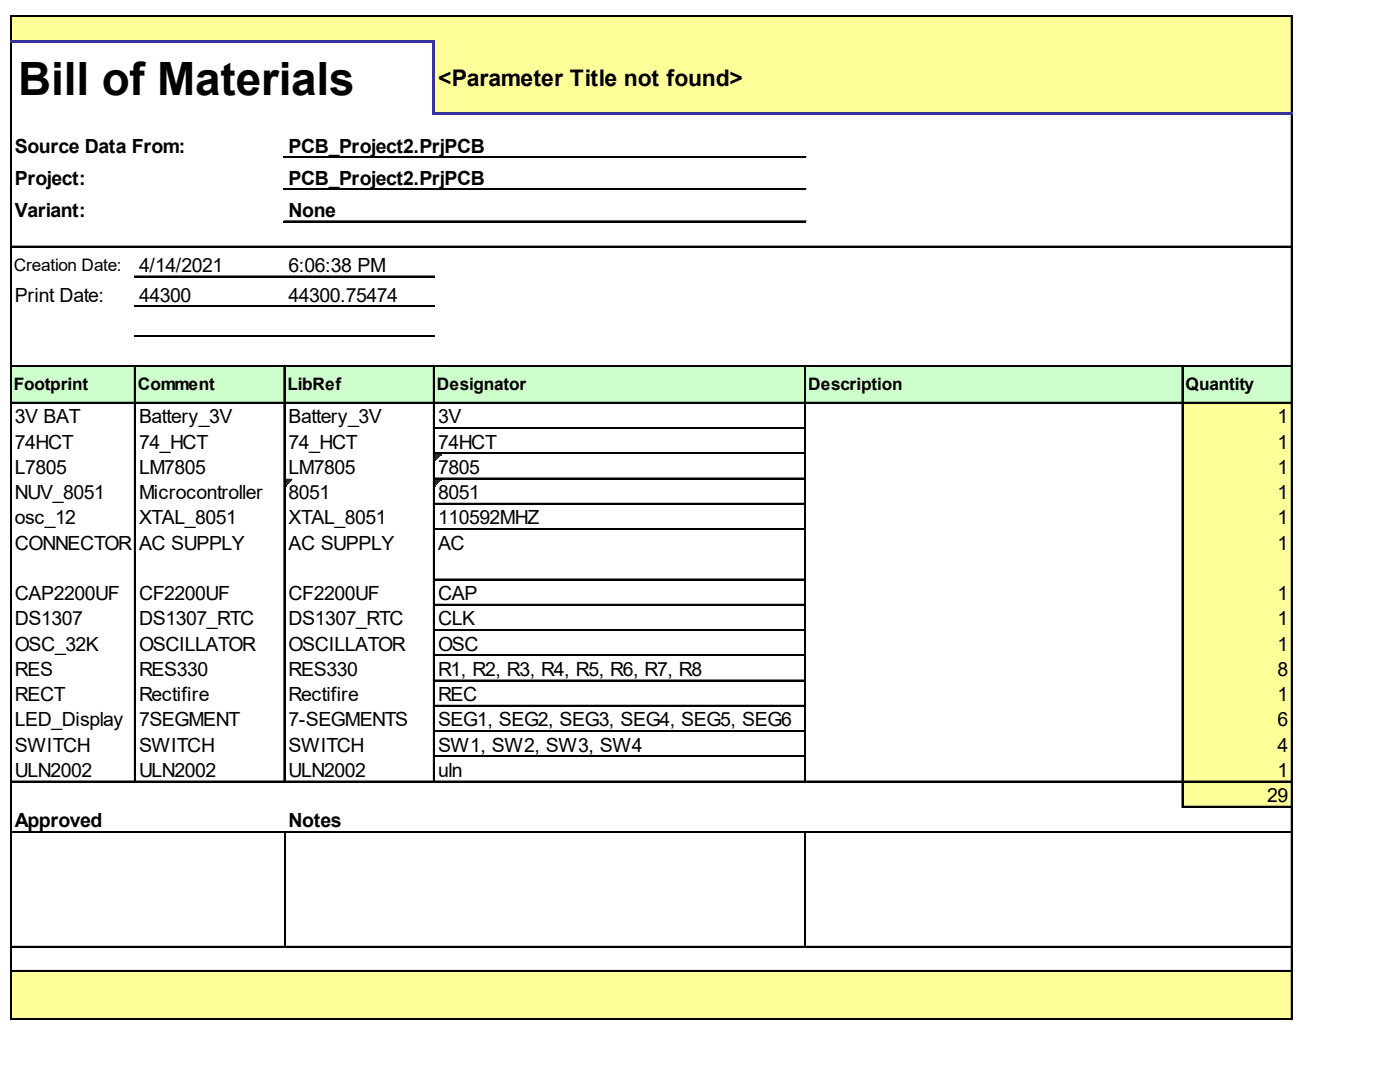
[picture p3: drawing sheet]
<svg xmlns="http://www.w3.org/2000/svg" width="271mm" height="206mm" viewBox="0 0 271 206" stroke-linecap="round" stroke-linejoin="round" font-family="sans-serif">
<defs><g id="words">
<text font-size="8.9" x="3.5" y="18.4">Bill of Materials</text>
<text font-size="4.4" x="84.8" y="16.6">&lt;Parameter Title not found&gt;</text>
<g font-size="3.8">
<text x="2.9" y="29.5">Source Data From:</text>
<text x="55.8" y="29.5">PCB_Project2.PrjPCB</text>
<text x="2.9" y="35.7">Project:</text>
<text x="55.8" y="35.7">PCB_Project2.PrjPCB</text>
<text x="2.9" y="41.9">Variant:</text>
<text x="55.8" y="41.9">None</text>
<text x="26.9" y="52.6">4/14/2021</text>
<text x="55.8" y="52.6">6:06:38 PM</text>
<text x="2.9" y="58.4">Print Date:</text>
<text x="26.9" y="58.4">44300</text>
<text x="55.8" y="58.4">44300.75474</text>
<text x="2.9" y="81.9">3V BAT</text>
<text x="26.9" y="81.9">Battery_3V</text>
<text x="55.8" y="81.9">Battery_3V</text>
<text x="84.8" y="81.9">3V</text>
<text x="247.2" y="81.9">1</text>
<text x="2.9" y="86.8">74HCT</text>
<text x="26.9" y="86.8">74_HCT</text>
<text x="55.8" y="86.8">74_HCT</text>
<text x="84.8" y="86.8">74HCT</text>
<text x="247.2" y="86.8">1</text>
<text x="2.9" y="91.7">L7805</text>
<text x="26.9" y="91.7">LM7805</text>
<text x="55.8" y="91.7">LM7805</text>
<text x="84.8" y="91.7">7805</text>
<text x="247.2" y="91.7">1</text>
<text x="2.9" y="96.6">NUV_8051</text>
<text x="2.9" y="101.4">osc_12</text>
<text x="26.9" y="96.6">Microcontroller</text>
<text x="26.9" y="101.4">XTAL_8051</text>
<text x="55.8" y="96.6">8051</text>
<text x="55.8" y="101.4">XTAL_8051</text>
<text x="84.8" y="96.6">8051</text>
<text x="84.8" y="101.4">110592MHZ</text>
<text x="247.2" y="96.6">1</text>
<text x="247.2" y="101.4">1</text>
<text x="2.9" y="106.3">CONNECTOR</text>
<text x="26.9" y="106.3">AC SUPPLY</text>
<text x="55.8" y="106.3">AC SUPPLY</text>
<text x="84.8" y="106.3">AC</text>
<text x="247.2" y="106.3">1</text>
<text x="2.9" y="116.1">CAP2200UF</text>
<text x="26.9" y="116.1">CF2200UF</text>
<text x="55.8" y="116.1">CF2200UF</text>
<text x="84.8" y="116.1">CAP</text>
<text x="247.2" y="116.1">1</text>
<text x="2.9" y="121">DS1307</text>
<text x="2.9" y="125.9">OSC_32K</text>
<text x="26.9" y="121">DS1307_RTC</text>
<text x="26.9" y="125.9">OSCILLATOR</text>
<text x="55.8" y="121">DS1307_RTC</text>
<text x="55.8" y="125.9">OSCILLATOR</text>
<text x="84.8" y="121">CLK</text>
<text x="84.8" y="125.9">OSC</text>
<text x="247.2" y="121">1</text>
<text x="247.2" y="125.9">1</text>
<text x="2.9" y="130.8">RES</text>
<text x="26.9" y="130.8">RES330</text>
<text x="55.8" y="130.8">RES330</text>
<text x="84.8" y="130.8">R1, R2, R3, R4, R5, R6, R7, R8</text>
<text x="247.2" y="130.8">8</text>
<text x="2.9" y="135.6">RECT</text>
<text x="26.9" y="135.6">Rectifire</text>
<text x="55.8" y="135.6">Rectifire</text>
<text x="84.8" y="135.6">REC</text>
<text x="247.2" y="135.6">1</text>
<text x="2.9" y="140.5">LED_Display</text>
<text x="26.9" y="140.5">7SEGMENT</text>
<text x="55.8" y="140.5">7-SEGMENTS</text>
<text x="84.8" y="140.5">SEG1, SEG2, SEG3, SEG4, SEG5, SEG6</text>
<text x="247.2" y="140.5">6</text>
<text x="2.9" y="145.4">SWITCH</text>
<text x="26.9" y="145.4">SWITCH</text>
<text x="55.8" y="145.4">SWITCH</text>
<text x="84.8" y="145.4">SW1, SW2, SW3, SW4</text>
<text x="247.2" y="145.4">4</text>
<text x="2.9" y="150.3">ULN2002</text>
<text x="26.9" y="150.3">ULN2002</text>
<text x="55.8" y="150.3">ULN2002</text>
<text x="84.8" y="150.3">uln</text>
<text x="245.2" y="155.2">29</text>
<text x="247.2" y="150.3">1</text>
<text x="2.9" y="160.1">Approved</text>
<text x="55.8" y="160.1">Notes</text>
</g>
<g font-size="3.3">
<text x="2.7" y="52.4">Creation Date:</text>
<text x="2.7" y="75.5">Footprint</text>
<text x="26.7" y="75.5">Comment</text>
<text x="55.6" y="75.5">LibRef</text>
<text x="84.5" y="75.5">Designator</text>
<text x="156.4" y="75.5">Description</text>
<text x="229.4" y="75.5">Quantity</text>
</g>
</g></defs>
<g fill="#ff9">
<path d="M2.2 3.2h247.9v5.1h-247.9z"/>
<path d="M83.9 8.1h166.2v14h-166.2z"/>
</g>
<path d="M2.2 70.7h247.9v7.3h-247.9z" fill="#cfc"/>
<g fill="#ff9">
<path d="M228.8 77.8h21.3v5.1h-21.3z"/>
<path d="M228.8 82.7h21.3v5.1h-21.3z"/>
<path d="M228.8 87.6h21.3v5.1h-21.3z"/>
</g>
<path d="M84.1 87.8h1.3" fill="none" stroke="#008000" stroke-width=".22"/>
<path d="M84.1 87.8h1.3v.2h-1.3z" fill="#008000"/>
<path d="M84.1 88h1.1" fill="none" stroke="#008000" stroke-width=".22"/>
<path d="M84.1 88h1.1v.3h-1.1z" fill="#008000"/>
<path d="M84.1 88.3h.9" fill="none" stroke="#008000" stroke-width=".22"/>
<path d="M84.1 88.3h.9v.2h-.9z" fill="#008000"/>
<path d="M84.1 88.5h.7" fill="none" stroke="#008000" stroke-width=".22"/>
<path d="M84.1 88.5h.7v.2h-.7z" fill="#008000"/>
<path d="M84.1 88.7h.4" fill="none" stroke="#008000" stroke-width=".22"/>
<path d="M84.1 88.7h.4v.2h-.4z" fill="#008000"/>
<path d="M84.1 88.9h.2" fill="none" stroke="#008000" stroke-width=".22"/>
<path d="M84.1 88.9h.2v.3h-.2z" fill="#008000"/>
<path d="M228.8 92.5h21.3v5.1h-21.3z" fill="#ff9"/>
<path d="M55.2 92.7h1.3" fill="none" stroke="#008000" stroke-width=".22"/>
<path d="M55.2 92.7h1.3v.2h-1.3z" fill="#008000"/>
<path d="M55.2 92.9h1.1" fill="none" stroke="#008000" stroke-width=".22"/>
<path d="M55.2 92.9h1.1v.2h-1.1z" fill="#008000"/>
<path d="M55.2 93.1h.9" fill="none" stroke="#008000" stroke-width=".22"/>
<path d="M55.2 93.1h.9v.3h-.9z" fill="#008000"/>
<path d="M55.2 93.4h.6" fill="none" stroke="#008000" stroke-width=".22"/>
<path d="M55.2 93.4h.6v.2h-.6z" fill="#008000"/>
<path d="M55.2 93.6h.4" fill="none" stroke="#008000" stroke-width=".22"/>
<path d="M55.2 93.6h.4v.2h-.4z" fill="#008000"/>
<path d="M55.2 93.8h.2" fill="none" stroke="#008000" stroke-width=".22"/>
<path d="M55.2 93.8h.2v.2h-.2z" fill="#008000"/>
<path d="M84.1 92.7h1.3" fill="none" stroke="#008000" stroke-width=".22"/>
<path d="M84.1 92.7h1.3v.2h-1.3z" fill="#008000"/>
<path d="M84.1 92.9h1.1" fill="none" stroke="#008000" stroke-width=".22"/>
<path d="M84.1 92.9h1.1v.2h-1.1z" fill="#008000"/>
<path d="M84.1 93.1h.9" fill="none" stroke="#008000" stroke-width=".22"/>
<path d="M84.1 93.1h.9v.3h-.9z" fill="#008000"/>
<path d="M84.1 93.4h.7" fill="none" stroke="#008000" stroke-width=".22"/>
<path d="M84.1 93.4h.7v.2h-.7z" fill="#008000"/>
<path d="M84.1 93.6h.4" fill="none" stroke="#008000" stroke-width=".22"/>
<path d="M84.1 93.6h.4v.2h-.4z" fill="#008000"/>
<path d="M84.1 93.8h.2" fill="none" stroke="#008000" stroke-width=".22"/>
<path d="M84.1 93.8h.2v.2h-.2z" fill="#008000"/>
<g fill="#ff9">
<path d="M228.8 97.4h21.3v58.8h-21.3z"/>
<path d="M2.2 187.7h247.9v9.6h-247.9z"/>
</g>
<g fill="none" stroke="#000" stroke-width=".22">
<path d="M2 3v4.9M2 8.3v189M2.1 3v4.9M2.1 8.3v189M2.2 3h247.9M2.2 3.1h247.9M249.9 3.2v18.5M250 3.2v18.5M54.9 30.3h101.1M54.9 30.4h101.1M54.9 36.5h101.1M54.9 36.6h101.1"/>
<path d="M249.9 22.1v175.2M250 22.1v175.2M2.2 47.6h247.9M2.2 47.7h247.9M26 53.4h58.1M26 53.5h58.1M26 59.2h58.1M26 59.3h58.1M54.9 42.7h101.1M54.9 42.9h101.1M2.2 70.7h247.9M2.2 70.8h247.9"/>
<path d="M2.2 77.8h247.9M2.2 77.9h247.9M26 70.9v80.4M26 64.9h58.1M26 65.1h58.1M26.1 70.9v80.4M54.9 70.9v80.4M55.1 70.9v80.4M83.9 70.9v80.4M84 70.9v80.4M155.8 70.9v80.4M155.9 70.9v80.4"/>
<path d="M228.8 70.9v85.3M228.9 70.9v85.3M84.1 82.7h71.7M84.1 82.8h71.7M84.1 87.6h71.7M84.1 87.7h71.7M84.1 92.5h71.7M84.1 92.6h71.7M84.1 97.4h71.7M84.1 97.5h71.7M84.1 102.3h71.7M84.1 102.4h71.7"/>
<path d="M84.1 112h71.7M84.1 112.1h71.7M84.1 116.9h71.7M84.1 117h71.7M84.1 121.8h71.7M84.1 121.9h71.7M84.1 126.7h71.7M84.1 126.8h71.7M84.1 131.6h71.7M84.1 131.7h71.7M84.1 136.4h71.7M84.1 136.6h71.7"/>
<path d="M2.2 151.1h247.9M2.2 151.2h247.9M84.1 141.3h71.7M84.1 141.4h71.7M84.1 146.2h71.7M84.1 146.3h71.7M229 156h21.1M229 156.1h21.1M2.2 160.9h247.9M2.2 161h247.9M55.1 161.1v22M155.9 161.1v22"/>
<path d="M2.2 183.1h247.9M2.2 183.2h247.9M2.2 187.7h247.9M2.2 187.9h247.9M2.2 197.1h247.9M2.2 197.2h247.9"/>
</g>
<path d="M83.9 8.3v13.8" fill="none" stroke="#339" stroke-width=".45"/>
<path d="M2 8.1h82.1M84.1 21.9h166" fill="none" stroke="#339" stroke-width=".44"/>
<use href="#words"/>
</svg>
